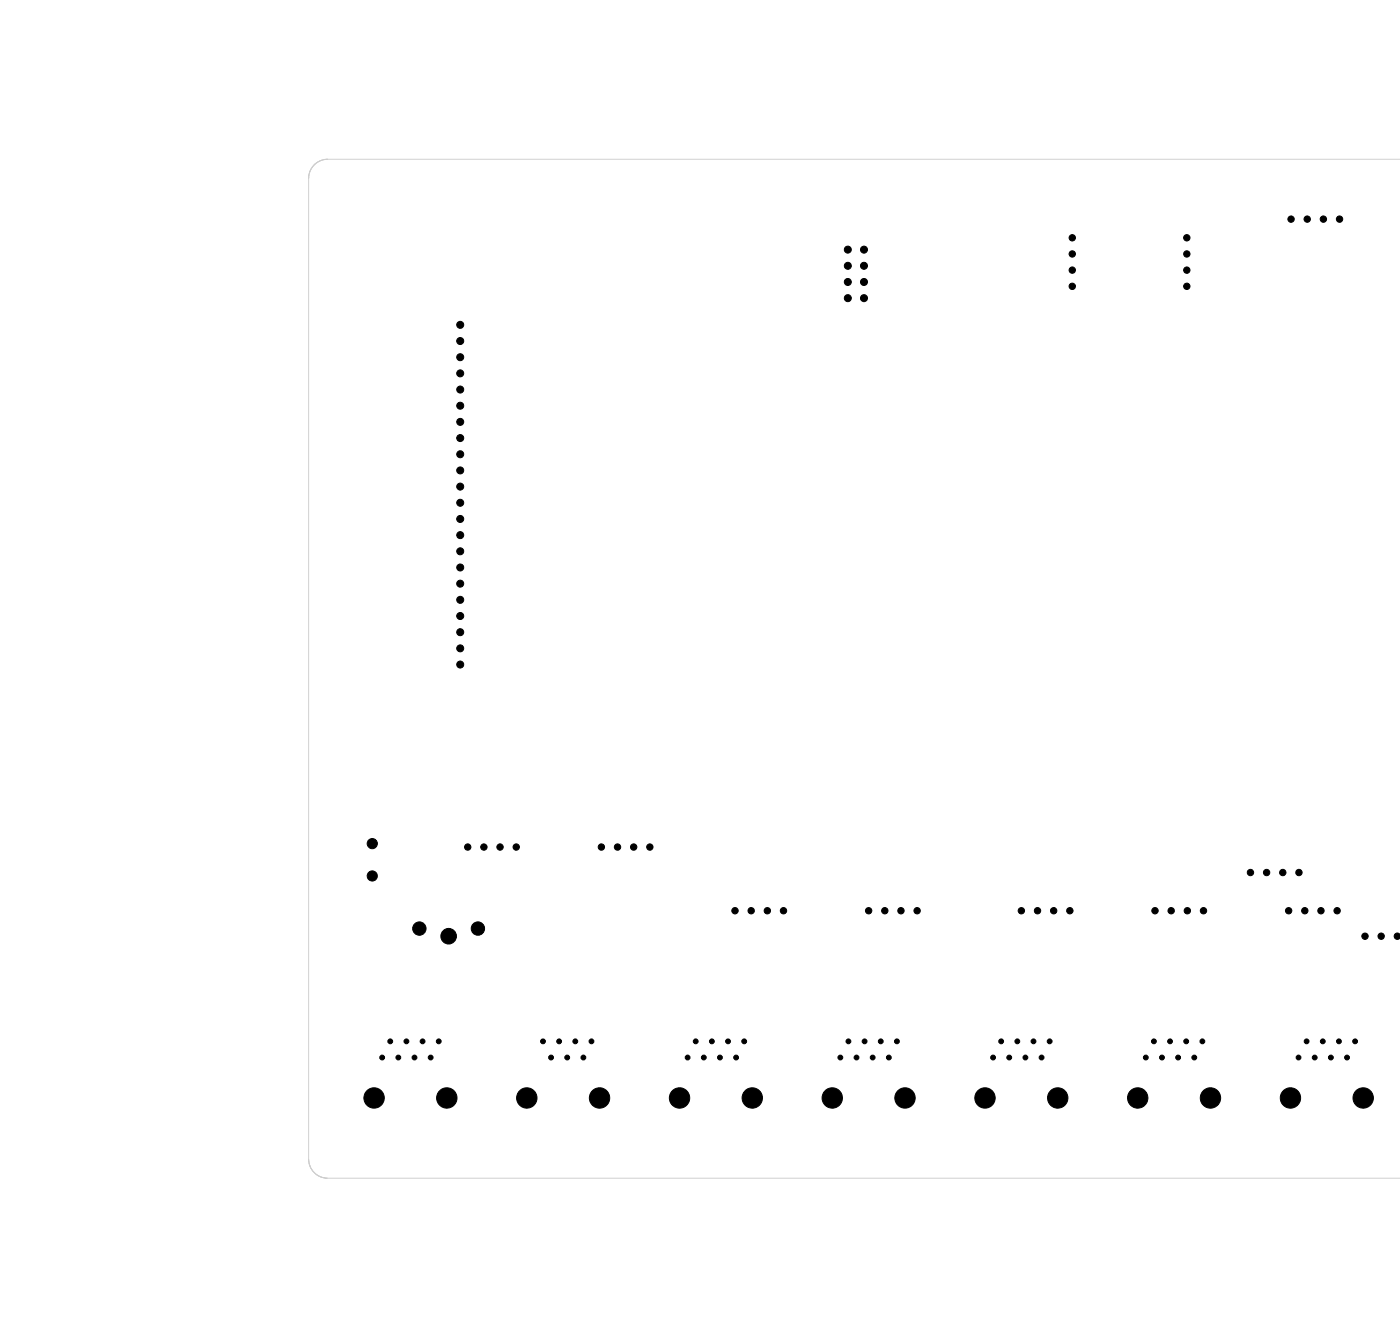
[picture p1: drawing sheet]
<svg xmlns="http://www.w3.org/2000/svg" width="220mm" height="209mm" viewBox="0 0 220 209" stroke-linecap="round" stroke-linejoin="round" font-family="sans-serif">
<g fill="none" stroke="#d0d2cd" stroke-width=".16">
<path d="M48.5 27.7v154.6M48.5 27.7h.1M48.6 27.2l-.1 .5M48.6 27.2h.1M48.7 26.9l-.1 .3M48.7 26.9h.1M48.9 26.5l-.2 .4M48.9 26.5h.1M49 26.4l-.1 .1M49 26.3v.1M49.1 26.2l-.1 .1M49.1 26.2h.1"/>
<path d="M49.3 26l-.2 .2M49.3 26h.1M49.3 25.9v.1M49.4 25.9h-.1M49.4 25.9h.1M49.4 25.8v.1M49.5 25.8h-.1M49.5 25.8h.1M49.7 25.6l-.2 .2M49.7 25.6h.1M50 25.4l-.3 .2M50 25.4h.1"/>
<path d="M50.4 25.2l-.4 .2M50.4 25.2h.1M50.7 25.1l-.3 .1M50.7 25.1h.1M51.1 25l-.4 .1M51.2 25h-.1M220 25h-168.8M48.5 182.3h.1M48.5 182.3l.1 .4M48.6 182.7v.1M48.6 182.8l.2 .5M48.8 183.3h.1"/>
<path d="M48.8 183.3l.2 .3M49 183.6v.1M49 183.7l.3 .3M49.3 184h.1M49.3 184v.1M49.3 184.1h.1M49.4 184.1v.1M49.4 184.2h.1M49.5 184.2v.1M49.5 184.3l.2 .1M49.7 184.4h.1M49.7 184.4l.1 .1"/>
<path d="M49.8 184.5h.1M49.8 184.5l.6 .3M50.4 184.8h.1M50.4 184.8l.3 .1M50.7 184.9h.1M50.7 184.9l.4 .1M51.1 185h.1M51.2 185h168.8"/>
</g>
<g fill="#000" stroke="#000" stroke-width=".16">
<circle cx="133.2" cy="39.2" r=".55"/>
<circle cx="135.8" cy="39.2" r=".55"/>
<circle cx="168.5" cy="39.9" r=".5"/>
<circle cx="168.5" cy="37.3" r=".5"/>
<circle cx="186.5" cy="37.3" r=".5"/>
<circle cx="186.5" cy="39.9" r=".5"/>
<circle cx="202.9" cy="34.4" r=".5"/>
<circle cx="205.4" cy="34.4" r=".5"/>
<circle cx="208" cy="34.4" r=".5"/>
<circle cx="210.5" cy="34.4" r=".5"/>
<circle cx="72.3" cy="51" r=".55"/>
<circle cx="72.3" cy="53.5" r=".55"/>
<circle cx="72.3" cy="56.1" r=".55"/>
<circle cx="72.3" cy="58.6" r=".55"/>
<circle cx="133.2" cy="44.3" r=".55"/>
<circle cx="133.2" cy="46.8" r=".55"/>
<circle cx="133.2" cy="41.7" r=".55"/>
<circle cx="135.8" cy="46.8" r=".55"/>
<circle cx="135.8" cy="44.3" r=".55"/>
<circle cx="135.8" cy="41.7" r=".55"/>
<circle cx="168.5" cy="45" r=".5"/>
<circle cx="168.5" cy="42.4" r=".5"/>
<circle cx="186.5" cy="45" r=".5"/>
<circle cx="186.5" cy="42.4" r=".5"/>
<circle cx="72.3" cy="63.7" r=".55"/>
<circle cx="72.3" cy="66.2" r=".55"/>
<circle cx="72.3" cy="61.2" r=".55"/>
<circle cx="72.3" cy="71.3" r=".55"/>
<circle cx="72.3" cy="73.9" r=".55"/>
<circle cx="72.3" cy="76.4" r=".55"/>
<circle cx="72.3" cy="68.8" r=".55"/>
<circle cx="72.3" cy="78.9" r=".55"/>
<circle cx="72.3" cy="81.5" r=".55"/>
<circle cx="72.3" cy="84" r=".55"/>
<circle cx="72.3" cy="86.6" r=".55"/>
<circle cx="72.3" cy="94.2" r=".55"/>
<circle cx="72.3" cy="89.1" r=".55"/>
<circle cx="72.3" cy="91.6" r=".55"/>
<circle cx="72.3" cy="96.7" r=".55"/>
<circle cx="72.3" cy="99.3" r=".55"/>
<circle cx="72.3" cy="104.3" r=".55"/>
<circle cx="72.3" cy="101.8" r=".55"/>
<circle cx="58.5" cy="132.5" r=".8"/>
<circle cx="58.5" cy="137.5" r=".8"/>
<circle cx="73.5" cy="133" r=".5"/>
<circle cx="76" cy="133" r=".5"/>
<circle cx="78.6" cy="133" r=".5"/>
<circle cx="81.1" cy="133" r=".5"/>
<circle cx="94.5" cy="133" r=".5"/>
<circle cx="97" cy="133" r=".5"/>
<circle cx="99.6" cy="133" r=".5"/>
<circle cx="102.1" cy="133" r=".5"/>
<circle cx="196.5" cy="137" r=".5"/>
<circle cx="199" cy="137" r=".5"/>
<circle cx="201.6" cy="137" r=".5"/>
<circle cx="204.1" cy="137" r=".5"/>
<circle cx="65.9" cy="145.8" r="1.05"/>
<circle cx="70.5" cy="147" r="1.23"/>
<circle cx="75.1" cy="145.8" r="1.05"/>
<circle cx="115.5" cy="143" r=".5"/>
<circle cx="118" cy="143" r=".5"/>
<circle cx="120.6" cy="143" r=".5"/>
<circle cx="123.1" cy="143" r=".5"/>
<circle cx="136.5" cy="143" r=".5"/>
<circle cx="139" cy="143" r=".5"/>
<circle cx="141.6" cy="143" r=".5"/>
<circle cx="144.1" cy="143" r=".5"/>
<circle cx="160.5" cy="143" r=".5"/>
<circle cx="163" cy="143" r=".5"/>
<circle cx="165.6" cy="143" r=".5"/>
<circle cx="168.1" cy="143" r=".5"/>
<circle cx="181.5" cy="143" r=".5"/>
<circle cx="184" cy="143" r=".5"/>
<circle cx="186.6" cy="143" r=".5"/>
<circle cx="189.1" cy="143" r=".5"/>
<circle cx="202.5" cy="143" r=".5"/>
<circle cx="205" cy="143" r=".5"/>
<circle cx="207.6" cy="143" r=".5"/>
<circle cx="210.1" cy="143" r=".5"/>
<circle cx="214.5" cy="147" r=".5"/>
<circle cx="217" cy="147" r=".5"/>
<circle cx="219.6" cy="147" r=".5"/>
<circle cx="58.8" cy="172.4" r="1.6"/>
<circle cx="60.1" cy="166.1" r=".38"/>
<circle cx="61.3" cy="163.5" r=".38"/>
<circle cx="62.6" cy="166.1" r=".38"/>
<circle cx="63.9" cy="163.5" r=".38"/>
<circle cx="65.1" cy="166.1" r=".38"/>
<circle cx="66.4" cy="163.5" r=".38"/>
<circle cx="67.7" cy="166.1" r=".38"/>
<circle cx="68.9" cy="163.5" r=".38"/>
<circle cx="70.2" cy="172.4" r="1.6"/>
<circle cx="82.8" cy="172.4" r="1.6"/>
<circle cx="85.3" cy="163.5" r=".38"/>
<circle cx="86.6" cy="166.1" r=".38"/>
<circle cx="87.9" cy="163.5" r=".38"/>
<circle cx="89.1" cy="166.1" r=".38"/>
<circle cx="90.4" cy="163.5" r=".38"/>
<circle cx="91.7" cy="166.1" r=".38"/>
<circle cx="92.9" cy="163.5" r=".38"/>
<circle cx="94.2" cy="172.4" r="1.6"/>
<circle cx="106.8" cy="172.4" r="1.6"/>
<circle cx="108.1" cy="166.1" r=".38"/>
<circle cx="109.3" cy="163.5" r=".38"/>
<circle cx="110.6" cy="166.1" r=".38"/>
<circle cx="111.9" cy="163.5" r=".38"/>
<circle cx="113.1" cy="166.1" r=".38"/>
<circle cx="114.4" cy="163.5" r=".38"/>
<circle cx="115.7" cy="166.1" r=".38"/>
<circle cx="116.9" cy="163.5" r=".38"/>
<circle cx="118.2" cy="172.4" r="1.6"/>
<circle cx="130.8" cy="172.4" r="1.6"/>
<circle cx="132.1" cy="166.1" r=".38"/>
<circle cx="133.3" cy="163.5" r=".38"/>
<circle cx="134.6" cy="166.1" r=".38"/>
<circle cx="135.9" cy="163.5" r=".38"/>
<circle cx="137.1" cy="166.1" r=".38"/>
<circle cx="138.4" cy="163.5" r=".38"/>
<circle cx="139.7" cy="166.1" r=".38"/>
<circle cx="140.9" cy="163.5" r=".38"/>
<circle cx="142.2" cy="172.4" r="1.6"/>
<circle cx="154.8" cy="172.4" r="1.6"/>
<circle cx="156.1" cy="166.1" r=".38"/>
<circle cx="157.3" cy="163.5" r=".38"/>
<circle cx="158.6" cy="166.1" r=".38"/>
<circle cx="159.9" cy="163.5" r=".38"/>
<circle cx="161.1" cy="166.1" r=".38"/>
<circle cx="162.4" cy="163.5" r=".38"/>
<circle cx="163.7" cy="166.1" r=".38"/>
<circle cx="164.9" cy="163.5" r=".38"/>
<circle cx="166.2" cy="172.4" r="1.6"/>
<circle cx="178.8" cy="172.4" r="1.6"/>
<circle cx="180.1" cy="166.1" r=".38"/>
<circle cx="181.3" cy="163.5" r=".38"/>
<circle cx="182.6" cy="166.1" r=".38"/>
<circle cx="183.9" cy="163.5" r=".38"/>
<circle cx="185.1" cy="166.1" r=".38"/>
<circle cx="186.4" cy="163.5" r=".38"/>
<circle cx="187.7" cy="166.1" r=".38"/>
<circle cx="188.9" cy="163.5" r=".38"/>
<circle cx="190.2" cy="172.4" r="1.6"/>
<circle cx="202.8" cy="172.4" r="1.6"/>
<circle cx="204.1" cy="166.1" r=".38"/>
<circle cx="205.3" cy="163.5" r=".38"/>
<circle cx="206.6" cy="166.1" r=".38"/>
<circle cx="207.9" cy="163.5" r=".38"/>
<circle cx="209.1" cy="166.1" r=".38"/>
<circle cx="210.4" cy="163.5" r=".38"/>
<circle cx="211.7" cy="166.1" r=".38"/>
<circle cx="212.9" cy="163.5" r=".38"/>
<circle cx="214.2" cy="172.4" r="1.6"/>
</g>
</svg>
